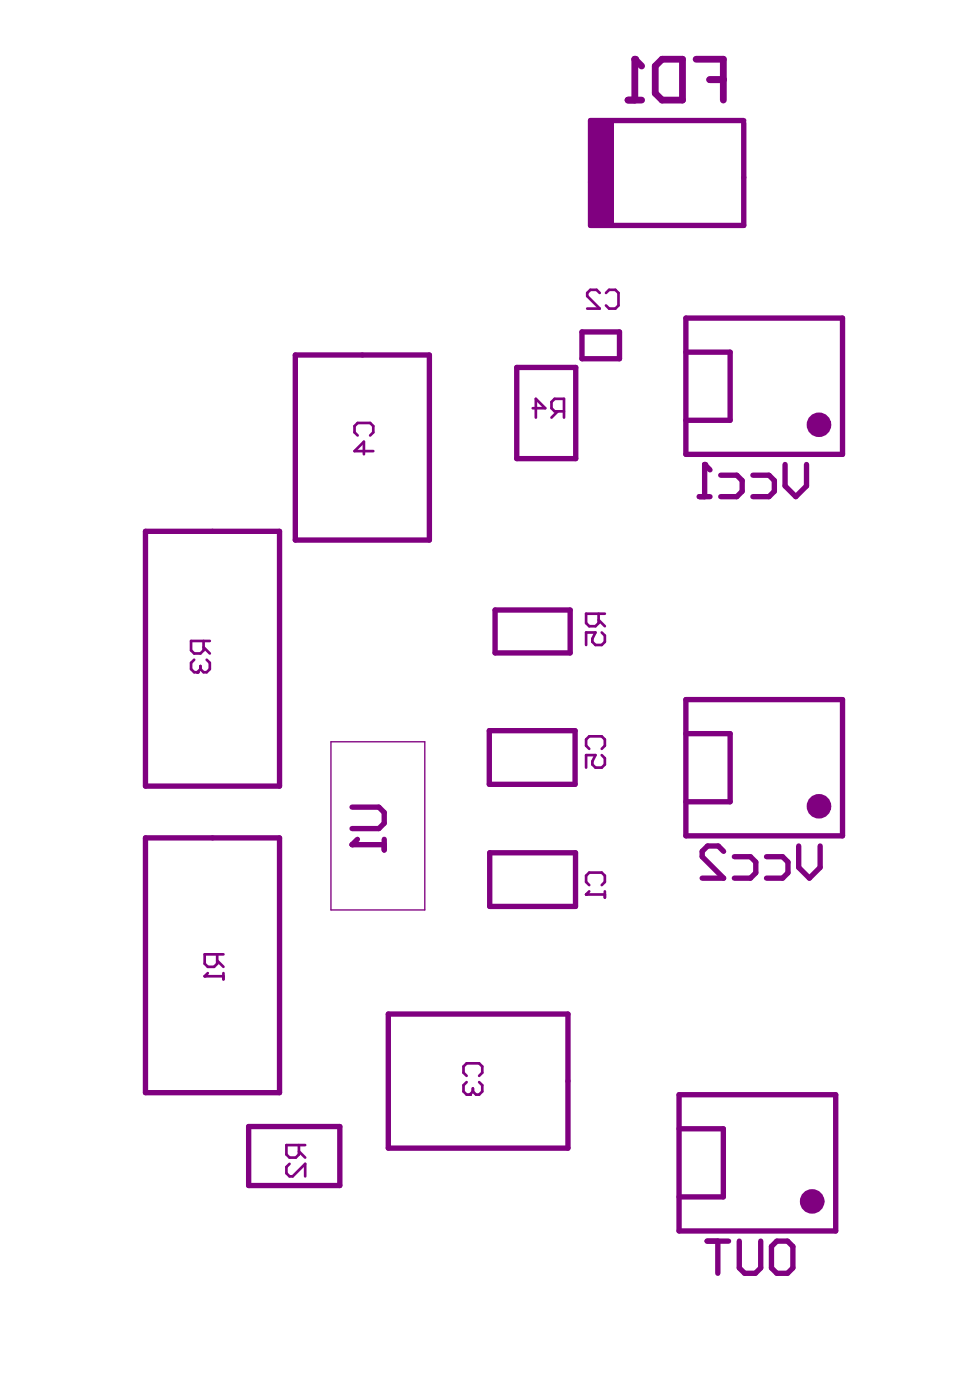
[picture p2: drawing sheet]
<svg xmlns="http://www.w3.org/2000/svg" width="119mm" height="174mm" viewBox="0 0 119 174" stroke-linecap="round" stroke-linejoin="round" font-family="sans-serif">
<g fill="none" stroke="#800080" stroke-width=".66">
<path d="M92.3 15h-19v13h19v-12.7M85.1 39.5h19.5v16.9h-19.5zM36.7 44.1h16.6v23h-16.6zM64.1 45.6h7.4v11.4h-7.4zM72.2 41.2h4.7v3.4h-4.7zM85.1 43.7h5.5v8.5h-5.5M18.1 66h16.6v31.7h-16.6zM61.4 75.8h9.4v5.3h-9.4zM60.7 90.8h10.7v6.6h-10.7zM85.1 91.1h5.5v8.5h-5.5M85.1 86.9h19.5v16.9h-19.5zM18.1 104.1h16.6v31.6h-16.6z"/>
<path d="M60.8 105.9h10.6v6.7h-10.6zM30.9 139.9h11.3v7.4h-11.3zM48.2 126h22.3v16.6h-22.3zM84.3 136h19.4v16.9h-19.4zM84.3 140.2h5.5v8.5h-5.5"/>
</g>
<path d="M41.1 92.2h11.6v20.8h-11.6z" fill="none" stroke="#800080" stroke-width=".17"/>
<path d="M73.3 14.9h3v13.1h-3z" fill-rule="evenodd" fill="#800080"/>
<path d="M77.9 12.4h1.7M78.8 7.4v5M82.2 7.4h2.5v5h-2.5l-.9-.8v-3.4zM86.4 7.4h3.4v5M88.1 9.9h1.7" fill="none" stroke="#800080" stroke-width=".84"/>
<circle cx="78.8" cy="7.4" r=".42" fill="#800080"/>
<path d="M78.8 7.4l.8 .8" fill="none" stroke="#800080" stroke-width=".84"/>
<path d="M43.7 100.3h3.3l.7 .6v1.4l-.7 .6h-3.3M43.7 104.9h4M47.7 104.3v1.3" fill="none" stroke="#800080" stroke-width=".66"/>
<circle cx="43.7" cy="104.9" r=".33" fill="#800080"/>
<path d="M44.4 104.3l-.7 .6" fill="none" stroke="#800080" stroke-width=".66"/>
<path d="M27 118.6v1.1l-.4 .4h-.8l-.4-.4v-1.1h2.3M27 119.3l.7 .8M25.4 121.3h2.3M27.7 120.9v.8M35.9 144.6l-.4 .4v.7l.4 .4h.4l1.6-1.5v1.5M37.1 142.3v1.1l-.4 .4h-.8l-.4-.4v-1.1h2.4M37.1 143l.8 .8" fill="none" stroke="#800080" stroke-width=".33"/>
<circle cx="25.4" cy="121.3" r=".17" fill="#800080"/>
<path d="M25.3 79.6v1.2l-.4 .4h-.8l-.4-.4v-1.2h2.3M24.1 82l-.4 .3v.8l.4 .4h.4M25.3 80.4l.7 .8M25.8 120.9l-.4 .4" fill="none" stroke="#800080" stroke-width=".33"/>
<circle cx="24.5" cy="83.5" r=".17" fill="#800080"/>
<path d="M44.4 54.1l-.4-.4v-.8l.4-.4h1.5l.4 .4v.8l-.4 .4M46.3 56h-2.3l1.2-1.1v1.5M24.9 83.1l-.4 .4M24.9 82.7v.4M25.7 82l.3 .3v.8l-.3 .4h-.4l-.4-.4" fill="none" stroke="#800080" stroke-width=".33"/>
<path d="M87.5 57.7v4M89.5 59h2l.6 .7v1.3l-.6 .7h-2M93.4 59h2l.7 .7v1.3l-.7 .7h-2M97.4 57.7v2.7l1.4 1.3 1.3-1.3v-2.7M86.8 61.7h1.3" fill="none" stroke="#800080" stroke-width=".66"/>
<circle cx="87.5" cy="57.7" r=".33" fill="#800080"/>
<path d="M87.5 57.7l.6 .7" fill="none" stroke="#800080" stroke-width=".66"/>
<path d="M57.9 133.7l-.4-.4v-.8l.4-.4h1.6l.4 .4v.8l-.4 .4M57.9 134.4l-.4 .4v.8l.4 .4h.4" fill="none" stroke="#800080" stroke-width=".33"/>
<circle cx="58.3" cy="136" r=".17" fill="#800080"/>
<path d="M72.7 111.1h2.4M73.1 110l-.4-.4v-.8l.4-.4h1.6l.4 .4v.8l-.4 .4M75.1 110.7v.8M58.7 135.6l-.4 .4M58.7 135.2v.4M59.5 134.4l.4 .4v.8l-.4 .4h-.4l-.4-.4" fill="none" stroke="#800080" stroke-width=".33"/>
<path d="M89.8 105.8l-.6-.7h-1.4l-.6 .7v.6l2.6 2.7h-2.6M91.1 106.4h2l.7 .7v1.3l-.7 .7h-2M95.1 106.4h2l.7 .7v1.3l-.7 .7h-2M99.1 105.1v2.7l1.4 1.3 1.3-1.3v-2.7M87.8 154.2h2.6M89.1 154.2v4M91.8 154.2v3.3l.6 .7h1.4l.6-.7v-3.3M96.4 154.2h1.3l.7 .6v2.7l-.7 .7h-1.3l-.6-.7v-2.7z" fill="none" stroke="#800080" stroke-width=".66"/>
<circle cx="72.7" cy="111.1" r=".17" fill="#800080"/>
<path d="M74.4 36.4l-.4-.4h-.7l-.4 .4v.4l1.5 1.5h-1.5M75.2 36.4l.4-.4h.8l.4 .4v1.5l-.4 .4h-.8l-.4-.4M66.1 50.7h1.6l-1.2-1.2v2.4M69.2 51.1l-.7 .8M70 51.1h-1.2l-.3-.4v-.8l.3-.4h1.2v2.4M74.3 76.2v1.2l-.4 .4h-.8l-.4-.4v-1.2h2.4M74.3 77l.8 .8M74.7 78.6l.4 .4v.7l-.4 .4h-.8l-.4-.4v-.4l.4-.7h-1.2v1.5M73.1 93l-.4-.4v-.7l.4-.4h1.6l.4 .4v.7l-.4 .4M74.7 93.8l.4 .4v.8l-.4 .4h-.8l-.4-.4v-.4l.4-.8h-1.2v1.6M73.1 110.7l-.4 .4" fill="none" stroke="#800080" stroke-width=".33"/>
<g fill="none" stroke="#800080" stroke-width="1.7">
<circle cx="101.6" cy="52.8" r=".68"/>
<circle cx="101.6" cy="100.2" r=".68"/>
<circle cx="100.8" cy="149.2" r=".68"/>
</g>
</svg>
